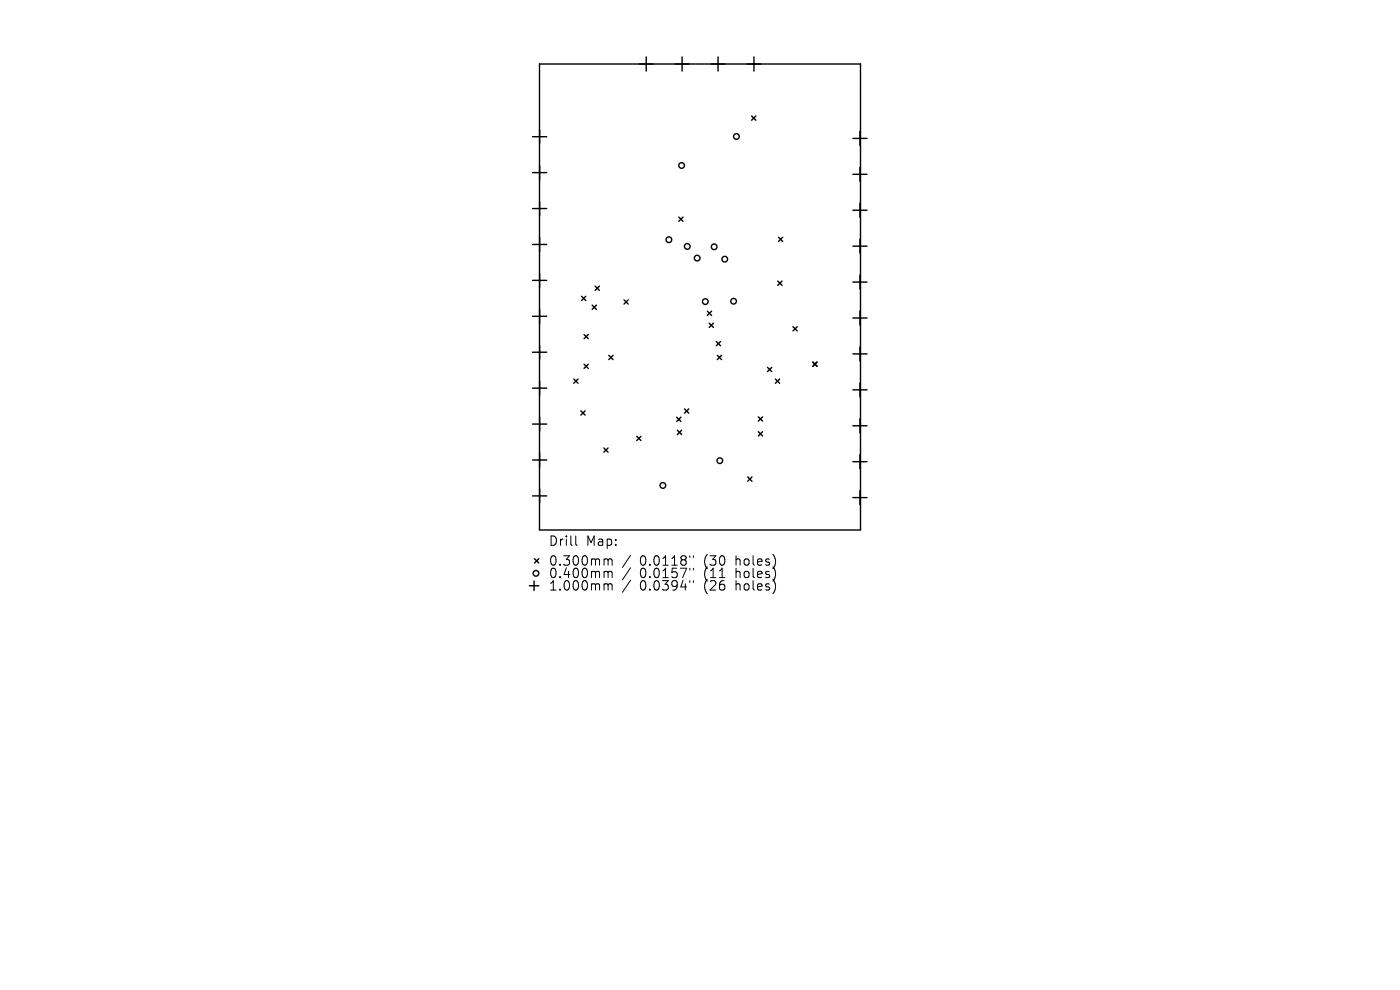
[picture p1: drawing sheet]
<svg xmlns="http://www.w3.org/2000/svg" width="297mm" height="210mm" viewBox="0 0 297 210" stroke-linecap="round" stroke-linejoin="round" font-family="sans-serif">
<defs><g id="words">
<g font-size="2.8">
<text x="116.3" y="116.1">Drill</text>
<text x="124.3" y="116.1">Map:</text>
<text x="116.3" y="120.3">0.300mm</text>
<text x="116.3" y="122.9">0.400mm</text>
<text x="116.3" y="125.6">1.000mm</text>
<text x="135.7" y="120.3">0.0118&quot;</text>
<text x="135.7" y="122.9">0.0157&quot;</text>
<text x="135.7" y="125.6">0.0394&quot;</text>
<text x="149.5" y="120.3">(30</text>
<text x="149.5" y="122.9">(11</text>
<text x="149.5" y="125.6">(26</text>
<text x="156.3" y="120.3">holes)</text>
<text x="156.3" y="122.9">holes)</text>
<text x="156.3" y="125.6">holes)</text>
</g>
</g></defs>
<g fill="none" stroke="#000" stroke-width=".3">
<path d="M114.5 13.6h68.1v98.8h-68.1zM137.1 12.1v3M144.7 12.1v3M152.3 12.1v3M159.9 12.1v3M113 29h3M113 36.6h3M114.5 27.5v3M114.5 35.1v3M159.5 24.6l.9 .9M160.4 24.6l-.9 .9M180.9 29.4h3"/>
<path d="M180.9 37h3M182.4 27.9v3M182.4 35.5v3M113 44.2h3M113 51.9h3M113 59.5h3M114.5 42.7v3M114.5 50.4v3M114.5 58v3M144 46.1l.9 .9M144.9 46.1l-.9 .9M165 59.6l.9 .9"/>
<path d="M165.2 50.3l.9 .9M165.9 59.6l-.9 .9M166.1 50.3l-.9 .9M180.9 44.6h3M180.9 52.2h3M180.9 59.8h3M182.4 43.1v3M182.4 50.7v3M182.4 58.3v3M113 67.1h3M113 74.7h3M114.5 65.6v3"/>
<path d="M114.5 73.2v3M123.4 62.9l.9 .9M123.9 71l.9 .9M123.9 77.3l.9 .9M124.3 62.9l-.9 .9M124.8 71l-.9 .9M124.8 77.3l-.9 .9M125.6 64.7l.9 .9M126.3 60.7l.9 .9M126.5 64.7l-.9 .9M127.2 60.7l-.9 .9M129.2 75.4l.9 .9"/>
<path d="M130.1 75.4l-.9 .9M132.4 63.6l.9 .9M133.3 63.6l-.9 .9M150.1 66l.9 .9M150.5 68.6l.9 .9M151 66l-.9 .9M151.4 68.6l-.9 .9M152 72.5l.9 .9M152.2 75.4l.9 .9M152.9 72.5l-.9 .9M153.1 75.4l-.9 .9M162.8 77.9l.9 .9"/>
<path d="M163.7 77.9l-.9 .9M168.2 69.3l.9 .9M169.1 69.3l-.9 .9M172.4 76.8l.9 .9M173.3 76.8l-.9 .9M180.9 67.5h3M180.9 75.1h3M182.4 66v3M182.4 73.6v3M113 82.3h3M113 90h3M113 97.6h3"/>
<path d="M114.5 80.8v3M114.5 88.5v3M114.5 96.1v3M121.7 80.4l.9 .9M122.6 80.4l-.9 .9M123.2 87.2l.9 .9M124.1 87.2l-.9 .9M128.1 95l.9 .9M129 95l-.9 .9M135.1 92.6l.9 .9M136 92.6l-.9 .9M143.6 88.5l.9 .9"/>
<path d="M143.7 91.3l.9 .9M144.5 88.5l-.9 .9M144.6 91.3l-.9 .9M145.2 86.7l.9 .9M146.1 86.7l-.9 .9M160.9 88.4l.9 .9M160.9 91.6l.9 .9M161.8 88.4l-.9 .9M161.8 91.6l-.9 .9M164.5 80.4l.9 .9M165.4 80.4l-.9 .9M180.9 82.7h3"/>
<path d="M180.9 90.3h3M180.9 97.9h3M182.4 81.2v3M182.4 88.8v3M182.4 96.4v3M113 105.2h3M113.4 118.5l.9 .9M114.3 118.5l-.9 .9M114.5 103.7v3M158.6 101.2l.9 .9M159.5 101.2l-.9 .9M180.9 105.6h3"/>
<path d="M182.4 104.1v3M112.3 124.3h2M113.3 123.3v2"/>
<circle cx="144.6" cy="35.1" r=".6"/>
<circle cx="156.2" cy="28.9" r=".6"/>
<circle cx="141.9" cy="50.9" r=".6"/>
<circle cx="145.8" cy="52.3" r=".6"/>
<circle cx="147.9" cy="54.8" r=".6"/>
<circle cx="151.5" cy="52.4" r=".6"/>
<circle cx="153.8" cy="55" r=".6"/>
<circle cx="149.6" cy="64" r=".6"/>
<circle cx="155.6" cy="63.9" r=".6"/>
<circle cx="152.7" cy="97.7" r=".6"/>
<circle cx="140.6" cy="103" r=".6"/>
<circle cx="113.7" cy="121.6" r=".6"/>
</g>
<g fill="none" stroke="#000" stroke-width=".21">
<path d="M122.1 113.7v1.7l.3 .3M128.4 118.6h.3l.3 .2M129 118.8l.3-.2 .5 .1 .1 1.2M129 118.8v1.1M133.8 117.8l-1.7 2.6M146.3 117.9v.4M147.1 117.9v.4M128.4 121.2h.3l.3 .3M128.4 123.8h.3l.3 .3M129 121.5v1M129 124.1v1.1M129 121.5l.3-.3 .5 .1 .1 1.2"/>
<path d="M129 124.1l.3-.3 .5 .1 .1 1.3M133.8 120.4l-1.7 2.6M133.8 123.1l-1.7 2.5M146.3 120.5v.4M146.3 123.2v.4M147.1 120.5v.4M147.1 123.2v.4"/>
</g>
<use href="#words"/>
</svg>
